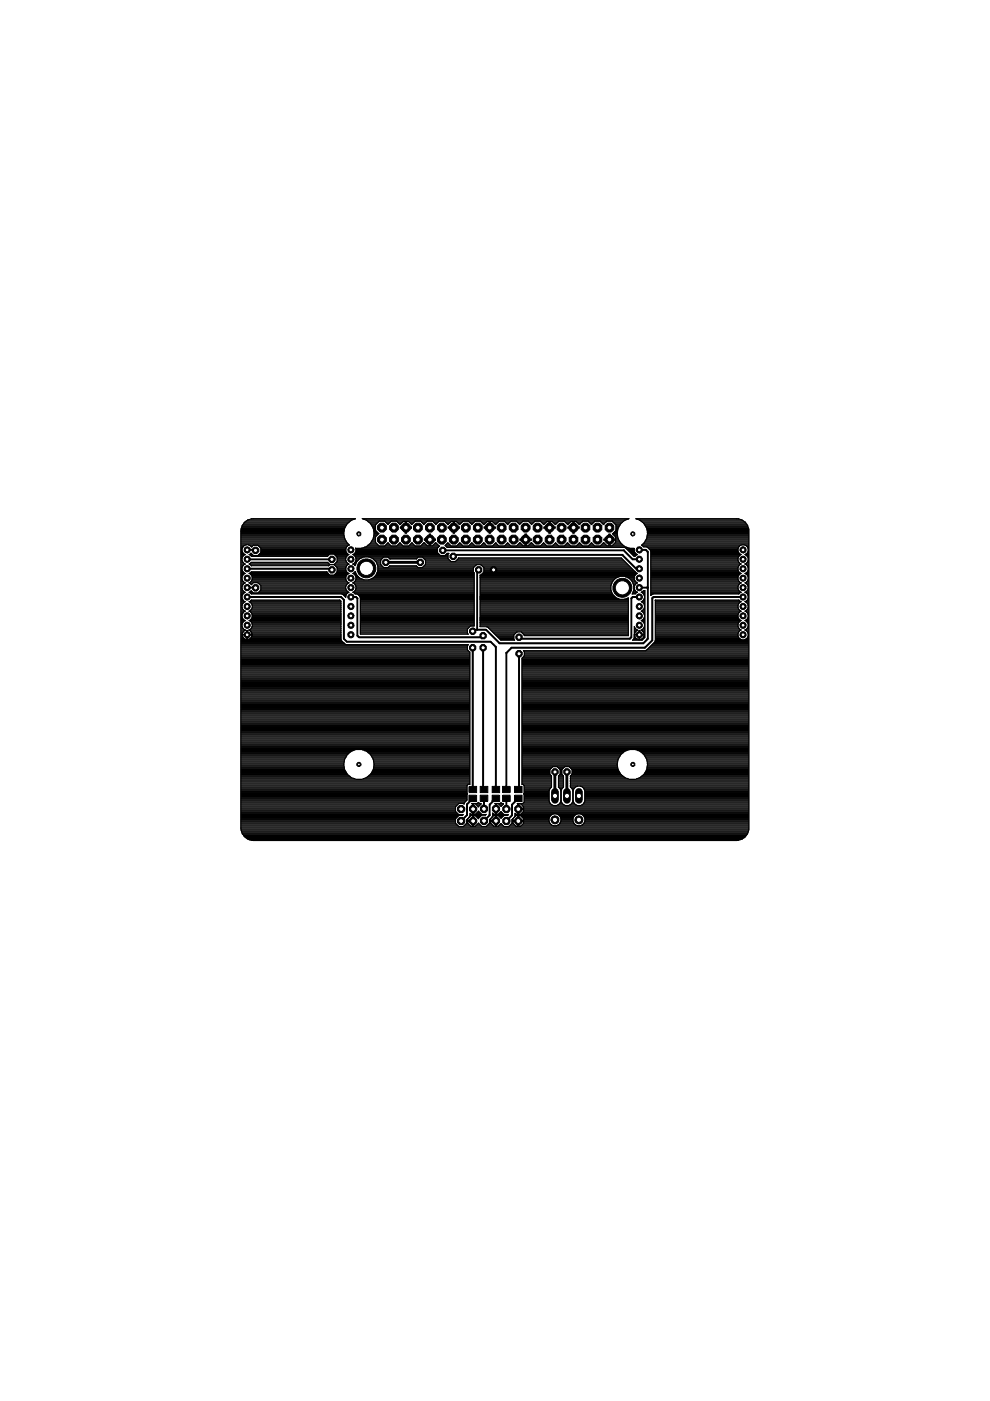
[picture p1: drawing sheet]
<svg xmlns="http://www.w3.org/2000/svg" width="210mm" height="297mm" viewBox="0 0 210 297" stroke-linecap="round" stroke-linejoin="round" font-family="sans-serif">
<path d="M99.4 166.7h1.6v1.3h-1.6zM99.4 168.6h1.6v1.3h-1.6zM101.8 168.6h1.6v1.3h-1.6zM101.8 166.7h1.6v1.3h-1.6zM104.3 166.7h1.6v1.3h-1.6zM104.3 168.6h1.6v1.3h-1.6zM106.6 166.7h1.6v1.3h-1.6zM106.6 168.6h1.6v1.3h-1.6zM109.1 166.7h1.6v1.3h-1.6zM109.1 168.6h1.6v1.3h-1.6z" fill="#000" stroke="#000" stroke-width=".21"/>
<g fill="none" stroke="#000" stroke-width=".25">
<path d="M51.1 115.6h.9M51.1 118h.4M51.1 114.3h22M51.1 118.3h.3M51.1 118.5h.2M51.1 119.8h.5M51.1 119.6h.9M51.1 119.4h.5M51.1 119.1h.4M51.1 118.9h.3M51.1 118.7h.2M51.1 117.8h.5"/>
<path d="M51.1 117.6h.9M51.1 117.4h.5M51.1 117.1h.4M51.1 116.9h.3M51.1 116.7h.2M51.1 116.5h.2M51.1 116.2h.3M51.1 116h.4M51.1 115.8h.5M51.1 115.4h22.8M51.1 115.1h22.5M51.1 114.9h22.4"/>
<path d="M51.1 114.7h22.3M51.1 114.5h22.1M51.1 114h21.9M51.1 113.8h21.9M51.1 113.6h21.9M51.1 113.4h21.8M51.1 113.1h21.8M51.1 112.9h21.8M51.1 112.7h21.8M51.1 112.5h21.9M51.1 112.2h21.9M51.2 112h21.9"/>
<path d="M51.2 111.8h22M51.3 111.6h22M51.4 111.4h22M51.6 111.1h22M51.7 110.9h22M51.9 110.7h22.1M52.2 110.5h22.1M52.5 110.3l1.2-.3h21.7a3.2 3.2 0 0 0-2.5 3.1M52.5 110.3a2.66 2.66 0 0 0-1.4 2.3v63M52.5 110.3h22.1M52.8 119.6l.5 .4h16.4l.2-.3h.9l.7 .7v.9l-.7 .6h-.9l-.6-.7h-16l-.5 .4M52.8 117.6l.5 .4h16.1l.5-.5h.9l.7 .6v1l-.7 .6h-.9l-.5-.5h-16.1l-.5 .4"/>
<path d="M52.8 115.6h21.2M52.8 119.6h17M52.8 117.6h.7M53.1 119.4h16.5M53.1 117.4h.2M53.2 119.8h16.6M53.2 117.8h16.4M53.2 115.8h.3M53.2 110h22M53.7 115.6l-.3 .4a1.12 1.12 0 0 0-1.8-.2 1.12 1.12 0 0 0 .4 1.8 1.07 1.07 0 0 0-.7 1 1.07 1.07 0 0 0 .7 1 1.06 1.06 0 0 0-.7 1 1.06 1.06 0 0 0 .7 1 1.06 1.06 0 0 0-.7 1 1.06 1.06 0 0 0 .7 1 1.07 1.07 0 0 0-.7 1 1.07 1.07 0 0 0 .7 1 1.06 1.06 0 0 0-.7 1 1.06 1.06 0 0 0 .7 1 1.07 1.07 0 0 0-.7 1 1.07 1.07 0 0 0 .7 1 1.06 1.06 0 0 0-.7 1 1.06 1.06 0 0 0 .7 1 1.07 1.07 0 0 0-.7 1 1.07 1.07 0 0 0 .7 1l-.5 .4M54.7 115.6l.6 .6M54.9 117.6h14.9"/>
<path d="M54.9 115.8h18.7M55.1 117.4h18.5M55.1 116h18.3M55.3 116.2v1M55.3 117.2l-.6 .6h-1l-.5-.5-.4 .3M55.3 117.1h18.1M55.3 116.9h18.1M55.3 116.7h18M55.3 116.5h18M55.3 116.2h18.1M70.9 119.8h2.7M70.9 117.6h3.1"/>
<path d="M71 119.6h3M71.2 117.8h2.4M71.2 119.4h2.4M71.4 118h2M71.4 119.1h2M71.5 118.3h1.9M71.5 118.5h1.8M71.5 118.9h1.9M71.5 118.7h1.8M72.9 113.1l.2 1.1 .5 1 .5 .3a1.06 1.06 0 0 0-.8 1 1.06 1.06 0 0 0 .7 1.1 1.07 1.07 0 0 0-.7 1 1.07 1.07 0 0 0 .7 1 1.06 1.06 0 0 0-.7 1 1.06 1.06 0 0 0 .7 1 1.06 1.06 0 0 0-.7 1 1.06 1.06 0 0 0 .7 1 1.07 1.07 0 0 0-.7 1 1.07 1.07 0 0 0 .7 1 1 1 0 0 0-.7 1.1l-.6-.7M74.8 117.6a1.08 1.08 0 0 1 .7 1 1.08 1.08 0 0 1-.7 1M74.8 119.6h.6"/>
<path d="M74.8 117.6h18.4M75.1 119.4h.4M75.1 117.4h17.9M75.2 119.8h.1M75.2 117.8h19.8M75.3 118h19.7M75.3 119.1h.3M75.3 117.1h17.5M75.4 116.2a1.02 1.02 0 0 1-.6 1.4M75.4 118.3h1.4M75.4 118.9h.4M75.4 116.9h17.4"/>
<path d="M75.4 116.2h.1M75.5 118.5h.8M75.5 118.7h.5M75.5 116.7h17.3M75.5 116.5h17.3M76.7 116.2h16.1M77 110h56.2M77.2 118.1l-.9 .3-.7 .7-.3 .8-.5-.3M77.3 116h15.7M77.6 110.3h55M77.8 115.8h15.4M77.9 110.5h54.3"/>
<path d="M78.1 115.6h2.1M78.2 118.1a2.48 2.48 0 0 1 1.3 4.1 2.48 2.48 0 0 1-4.2-1l-.5 .4M78.2 110.7h2M78.3 115.4h1.7M78.5 110.9h1.5M78.6 115.1h1.2M78.6 118.3h2.6M78.6 111.1h1.2M78.7 114.9h.9M78.8 111.4h.8M78.8 114.7h.8M78.9 111.6h.7"/>
<path d="M79 114.5h.6M79 111.8h.6M79.1 114.3h.5M79.1 118.5h1.9M79.1 112h.5M79.2 114h.4M79.2 112.2h.4M79.2 113.8h.5M79.2 112.5h.5M79.2 113.6h.7M79.2 112.7h.7M79.3 113.4h.8"/>
<path d="M79.3 112.9h.8M79.3 113.1h1M79.3 118.7h1.5M79.5 118.9h1.2M79.8 119.1h.9M79.8 119.4h.9M79.9 119.6h.8M80 119.8h.8M80.3 113.1l-.7 .7v1.2l.8 .8h1.2l.7-.7 .7 .7h1.1l.7-.7 .7 .7h1.1l.7-.7 .7 .7h1.2l.7-.8 .7 .7h.4v-2.5h.3v2.5h.4l.7-.7 .8 .8-.4 .4M80.4 110.5l-.8 .8v1.1l.7 .7M80.7 118.8l.6-.7h1l.3 .4h5.7l.3-.4h1l.6 .7v.9l-.6 .6h-1l-.3-.3h-5.7l-.3 .3h-1l-.6-.6zM81.6 110.5l.7 .7 .7-.7"/>
<path d="M81.7 115.6h1.1M81.7 110.7h1.1M82 115.4h.5M82 110.9h.5M82.2 115.1h.1M82.2 111.1h.1M82.4 118.3h6.1M84.1 110.5l.7 .7 .7-.6h.4v2.4h.3v-2.4h.4l.7 .6 .7-.7M84.3 115.6h1M84.3 110.7h1.1M84.5 115.4h.6M84.5 110.9h.6"/>
<path d="M84.7 115.1h.2M84.7 111.1h.2M84.9 111.7h2.3v.3h-2.3zM84.9 111.8h1M85.9 112.9h.3M85.9 112.7h.3M85.9 112.5h.3M85.9 112.2h.3M85.9 112h.3M85.9 111.6h.3M85.9 111.4h.3M85.9 111.1h.3"/>
<path d="M85.9 110.9h.3M85.9 110.7h.3M86.2 111.8h1M86.8 110.7h1M86.8 115.6h1M87 110.9h.6M87 115.4h.6M87.2 111.1h.2M87.3 115.1h.1M89.2 110.5l.7 .7 .7-.7M89.4 115.6h1M89.4 110.7h1"/>
<path d="M89.6 115.4h.6M89.6 110.9h.5M89.7 118.3h5.3M89.8 115.1h.2M89.8 111.1h.1M89.9 118.5h5.1M90 114.3h2.3v.2h-2.3zM90 114.5h1M90.1 119.8h10.8M90.1 118.7h5.1M90.2 119.6h42.8M90.2 119.4h42.6"/>
<path d="M90.2 119.1h42.3M90.2 118.9h5.3M91 115.6h.3M91 115.4h.3M91 115.1h.3M91 114.9h.3M91 114.7h.3M91 114h.3M91 113.8h.3M91 113.6h.3M91 113.4h.3M91.3 114.5h1"/>
<path d="M91.7 110.5l.7 .7 .7-.7M91.8 115.6h1.1M91.9 110.7h1M92.1 115.4h.6M92.1 110.9h.6M92.3 115.1h.2M92.4 111.1h.1M92.8 117.2l.6 .6h.9l.5-.5h.4l-.2 .2v.9l.6 .7h.9l.7-.8h34.5l3.4 3.3M92.8 116.2v1M94.2 110.5l.8 .7 .7-.6h.4v2.4h.3v-2.4h.4l.7 .6 .7-.7M94.4 115.6h1.1M94.4 110.7h1.1"/>
<path d="M94.5 117.6h.5M94.6 115.8h37.8M94.7 115.4h.5M94.7 110.9h.6M94.8 117.4h.3M94.8 116h38.1M94.9 115.1h.1M94.9 111.1h.2M95 111.7h2.4v.3h-2.4zM95 111.8h1.1M96.1 112.9h.3M96.1 112.7h.3"/>
<path d="M96.1 112.5h.3M96.1 112.2h.3M96.1 112h.3M96.1 111.6h.3M96.1 111.4h.3M96.1 111.1h.3M96.1 110.9h.3M96.1 110.7h.3M96.4 111.8h1M96.7 118.9h35.6M96.9 110.7h1.1M96.9 118.7h35.2"/>
<path d="M97 115.6h1M97.1 118.5h34.8M97.1 110.9h.7M97.2 115.4h.6M97.3 111.1h.2M97.4 115.1h.2M99.3 110.5l.7 .7 .7-.7M99.5 115.6h1M99.5 110.7h1M99.7 115.4h.6M99.7 110.9h.6M100 115.1h.1"/>
<path d="M100 111.1h.1M101.9 110.5l.7 .7 .7-.6h.4v2.4h.2v-2.4h.5l.7 .6 .7-.7M102 119.8h31.2M102.1 115.6h1M102.1 110.7h1M102.3 115.4h.5M102.3 110.9h.6M102.5 115.1h.1M102.5 111.1h.2M102.7 111.7h2.3v.3h-2.3zM102.7 111.8h1M103.7 112.9h.2"/>
<path d="M103.7 112.7h.2M103.7 112.5h.2M103.7 112.2h.2M103.7 112h.2M103.7 111.6h.2M103.7 111.4h.2M103.7 111.1h.2M103.7 110.9h.2M103.7 110.7h.2M103.9 111.8h1.1M104.5 110.7h1.1M104.6 115.6h1"/>
<path d="M104.8 110.9h.6M104.8 115.4h.6M105 111.1h.2M105 115.1h.2M106.9 110.5l.7 .7 .8-.7M107.1 115.6h1M107.1 110.7h1M107.4 115.4h.5M107.4 110.9h.5M107.6 115.1h.1M107.6 111.1h.1M109.5 110.5l.7 .7 .7-.7"/>
<path d="M109.7 115.6h1.1M109.7 110.7h1M109.9 115.4h.6M109.9 110.9h.6M110.1 115.1h.2M110.1 111.1h.1M110.3 114.3h2.3v.2h-2.3zM110.3 114.5h1M111.3 115.6h.3M111.3 115.4h.3M111.3 115.1h.3M111.3 114.9h.3"/>
<path d="M111.3 114.7h.3M111.3 114h.3M111.3 113.8h.3M111.3 113.6h.3M111.3 113.4h.3M111.6 114.5h1M112 110.5l.7 .7 .7-.7M112.1 115.6h1.1M112.2 110.7h1M112.4 115.4h.6M112.4 110.9h.6M112.6 115.1h.2"/>
<path d="M112.7 111.1h.1M114.6 110.5l.7 .7 .7-.6h.4v2.4h.2v-2.4h.5l.7 .6 .7-.7M114.7 115.6h1.1M114.8 110.7h1M115 115.4h.5M115 110.9h.6M115.2 115.1h.1M115.2 111.1h.2M115.4 111.7h2.3v.3h-2.3zM115.4 111.8h1M116.4 112.9h.2M116.4 112.7h.2"/>
<path d="M116.4 112.5h.2M116.4 112.2h.2M116.4 112h.2M116.4 111.6h.2M116.4 111.4h.2M116.4 111.1h.2M116.4 110.9h.2M116.4 110.7h.2M116.6 111.8h1.1M117.2 110.7h1.1M117.3 115.6h1M117.5 110.9h.6"/>
<path d="M117.5 115.4h.6M117.7 111.1h.2M117.7 115.1h.2M119.6 110.5l.8 .7 .7-.6h.4v2.4h.2v-2.4h.5l.6 .6 .8-.7M119.8 115.6h1M119.8 110.7h1.1M120.1 115.4h.5M120.1 110.9h.6M120.3 115.1h.1M120.3 111.1h.2M120.4 111.7h2.4v.3h-2.4zM120.4 111.8h1.1"/>
<path d="M121.5 112.9h.2M121.5 112.7h.2M121.5 112.5h.2M121.5 112.2h.2M121.5 112h.2M121.5 111.6h.2M121.5 111.4h.2M121.5 111.1h.2M121.5 110.9h.2M121.5 110.7h.2M121.7 111.8h1.1M122.3 110.7h1.1"/>
<path d="M122.4 115.6h1M122.5 110.9h.6M122.6 115.4h.6M122.7 111.1h.2M122.8 115.1h.1M124.7 110.5l.7 .7 .7-.7M124.9 115.6h1M124.9 110.7h1M125.1 115.4h.6M125.1 110.9h.6M125.3 115.1h.2M125.3 111.1h.2"/>
<path d="M127.3 110.5l.7 .7 .7-.7M127.4 115.6h1.1M127.4 110.7h1.1M127.7 115.4h.6M127.7 110.9h.5M127.9 115.1h.2M127.9 111.1h.1M128.1 114.5h1M129.1 115.6h.2M129.1 115.4h.2M129.1 115.1h.2M129.1 114.9h.2"/>
<path d="M129.1 114.7h.2M129.1 114h.2M129.1 113.8h.2M129.1 113.6h.2M129.1 113.4h.2M129.3 114.5h1.9M129.8 110.5l.8 .8v1.1l-.7 .8 .6 .7v.4M129.9 113.1h1M129.9 115.6h2.2M130 110.7h2M130 113.4h.9M130.1 112.9h.8"/>
<path d="M130.1 115.4h1.7M130.2 110.9h1.5M130.3 113.6h.6M130.3 112.7h.6M130.4 115.1h1.2M130.4 111.1h1.1M130.5 113.8h.5M130.5 114.9h1M130.5 114.7h.8M130.5 114h.5M130.6 112.5h.4M130.6 112.2h.4"/>
<path d="M130.6 112h.4M130.6 111.8h.5M130.6 111.6h.7M130.6 111.4h.8M130.9 113.1a3.2 3.2 0 0 0 3.6 3.2 1.03 1.03 0 0 0 .6 1.3M130.9 113.1a3.2 3.2 0 0 1 2.4-3.1h-56.5a3.2 3.2 0 0 1 2.5 3.8 3.2 3.2 0 0 1-3.9 2.4M131.1 114.3h-3v.2h2.4v.5l-.7 .7h-.5v-2.5h-.2v2.5h-.4l-.7-.7-.7 .8h-1.2l-.7-.7-.7 .7h-1.1l-.7-.7-.7 .7h-1.2l-.7-.7-.7 .7h-1.1l-.7-.7-.7 .7h-1.1l-.7-.7-.7 .7h-1.2l-.7-.8-.7 .7h-.4v-2.5h-.3v2.5h-.4l-.7-.7-.7 .8h-1.1l-.8-.7-.7 .7h-1.1l-.7-.7-.7 .7h-1.1l-.7-.7-.7 .7h-1.2l-.7-.7-.7 .7h-1.1l-.7-.7-.7 .7h-1.1l-.7-.7-.6 .5 .4 .5h37.6l2 1.8h.3l.4-.3M132.7 116.2h.8M132.9 116.5h1.6M133.2 116.7h1.3M133.4 116.9h1.1M133.6 117.1h1"/>
<path d="M133.8 117.4h1M134 117.6h1.1M134.3 117.8h.5M135 110h21.7M135.6 110.3h21.7M135.9 110.5h21.7M136 115.6l.5 .4h.8l.4 .5M136 115.6h21.1M136.2 110.7h21.8M136.3 115.8h20.5M136.3 115.4h22.5M136.4 110.9h21.7"/>
<path d="M136.6 115.1h22.2M136.6 111.1h21.7M136.7 114.9h22.1M136.8 111.4h21.7M136.8 114.7h22M136.9 111.6h21.7M136.9 114.5h21.9M137 111.8h21.6M137.1 114.3h21.7M137.1 112h21.6M137.1 114h21.7M137.2 112.2h21.5"/>
<path d="M137.2 113.8h21.6M137.2 112.5h21.6M137.2 113.6h21.6M137.2 116h19.4M137.2 112.7h21.6M137.3 113.4h21.5M137.3 112.9h21.5M137.3 113.1h21.5M137.3 113.1l-.2 1.1-.6 1-.5 .4M137.3 113.1a3.2 3.2 0 0 0-2.5-3.1h21.4a2.6 2.6 0 0 1 2.6 2.6v63M137.5 116.2h19M137.7 116.5l.3 .4v9.4"/>
<path d="M137.7 116.5h18.8M137.9 116.7h18.6M138 118h18.6M138 118.3h18.5M138 118.5h18.5M138 119.8h18.8M138 119.6h19.1M138 119.4h18.8M138 119.1h18.6M138 118.9h18.5M138 118.7h18.5M138 117.8h18.8"/>
<path d="M138 117.6h19.1M138 117.4h18.8M138 117.1h18.6M138 116.9h18.5M157.1 117.6a1.09 1.09 0 0 1-.4-1.7 1.09 1.09 0 0 1 1.7 0 1.09 1.09 0 0 1-.4 1.7M157.1 117.6a1.08 1.08 0 0 0-.7 1 1.08 1.08 0 0 0 .7 1M157.1 119.6a1.07 1.07 0 0 0-.7 1 1.07 1.07 0 0 0 .7 1M158 117.6a1.07 1.07 0 0 1 .7 1 1.07 1.07 0 0 1-.7 1M158 119.6a1.06 1.06 0 0 1 .7 1 1.06 1.06 0 0 1-.7 1M158 115.6h.8M158 119.6h.8M158 117.6h.8"/>
<path d="M158.3 119.8h.5M158.3 119.4h.5M158.3 117.8h.5M158.3 117.4h.5M158.3 115.8h.5M158.5 118h.3M158.5 119.1h.3M158.5 117.1h.3M158.5 116h.3M158.6 118.3h.2M158.6 118.9h.2M158.6 116.9h.2"/>
<path d="M158.6 116.2h.2M158.6 118.5h.2M158.6 118.7h.2M158.6 116.7h.2M158.6 116.5h.2M51.1 134.5h21.2M51.1 135.6h1M51.1 136.7h48.2l-.2 .2v.9l.5 .5v28h-.3l-.3 .2v1.7l.1 .1-.1 .1M51.1 122.9h.3M51.1 132.9h.3M51.1 139.8h48.5M51.1 139.6h48.5"/>
<path d="M51.1 139.4h48.5M51.1 139.1h48.5M51.1 138.9h48.5M51.1 138.7h48.5M51.1 138.5h48.5M51.1 138.2h48.5M51.1 138h48.3M51.1 137.8h48M51.1 137.6h48M51.1 137.4h48M51.1 137.1h48M51.1 136.9h48"/>
<path d="M51.1 136.5h22M51.1 136.2h21.8M51.1 136h21.5M51.1 135.8h21.3M51.1 135.4h.6M51.1 135.1h.4M51.1 134.9h.3M51.1 134.7h.3M51.1 134.2h.3M51.1 134h.4M51.1 133.8h.6M51.1 133.6h.9"/>
<path d="M51.1 133.3h.5M51.1 133.1h.4M51.1 132.7h.2M51.1 132.5h.2M51.1 132.2h.3M51.1 132h.4M51.1 131.8h.5M51.1 131.6h.9M51.1 131.4h.5M51.1 131.1h.4M51.1 130.9h.3M51.1 130.7h.2"/>
<path d="M51.1 130.5h.2M51.1 130.2h.3M51.1 130h.4M51.1 129.8h.5M51.1 129.6h.9M51.1 129.3h.5M51.1 129.1h.4M51.1 128.9h.3M51.1 128.7h.2M51.1 128.5h.2M51.1 128.2h.3M51.1 128h.4"/>
<path d="M51.1 127.8h.5M51.1 127.6h.9M51.1 127.4h.5M51.1 127.1h.4M51.1 126.9h.3M51.1 126.7h.2M51.1 126.5h.2M51.1 126.2h.3M51.1 126h.4M51.1 125.8h.5M51.1 125.6h.9M51.1 125.3h.5"/>
<path d="M51.1 125.1h.4M51.1 124.9h.3M51.1 124.7h.2M51.1 124.5h.2M51.1 124.2h.3M51.1 124h.4M51.1 123.8h.5M51.1 123.6h.9M51.1 123.4h.5M51.1 123.1h.4M51.1 122.7h.2M51.1 122.5h.2"/>
<path d="M51.1 122.3h.3M51.1 122h.4M51.1 121.8h.5M51.1 121.6h.9M51.1 121.4h.5M51.1 121.1h.4M51.1 120.9h.3M51.1 120.7h.2M51.1 120.5h.2M51.1 120.2h.3M51.1 120h.4M51.4 134.7h2"/>
<path d="M51.4 134.7l.1 .4M51.5 134l-.1 .5M51.5 135.1l.7 .5M52.2 135.6h.1M52.3 135.6h.2M52.3 135.6v-1.9h.2v1.9M52.3 135.4h.2M52.3 135.1h.2M52.3 134.9h.2M52.3 134.7h.2M52.3 134.2h.2M52.3 134h.2"/>
<path d="M52.3 133.8h.2M52.7 135.6h19.6M52.8 133.6h19.5M52.8 127.6l.5-.4h18.8l.2 .2 .1 8.4M52.8 125.6l.5 .3 19.4 .1M52.8 121.6a1.07 1.07 0 0 1 .7 1 1.07 1.07 0 0 1-.7 1l.5 .4M52.8 127.6a1.08 1.08 0 0 1 .7 1 1.08 1.08 0 0 1-.7 1M52.8 129.6a1.07 1.07 0 0 1 .7 1 1.07 1.07 0 0 1-.7 1M52.8 131.6a1.08 1.08 0 0 1 .7 1 1.08 1.08 0 0 1-.8 1l.4 .2M52.8 131.6h19.5M52.8 129.6h19.5M52.8 127.6h19.5"/>
<path d="M52.8 125.6h.8M52.8 123.6h.9M52.8 121.6h16.8M53.1 135.4l-.6 .2M53.1 133.8l.2 .2M53.1 135.4h19.2M53.1 133.8h19.2M53.1 133.3h19.2M53.1 131.4h19.2M53.1 129.3h19.2M53.1 127.4h19.1M53.1 125.3h.3"/>
<path d="M53.1 123.4h20.5M53.1 121.4h16.3M53.2 131.8h19.1M53.2 129.8h19.1M53.2 127.8h19.1M53.2 125.8h20.4M53.2 123.8h.2M53.2 121.8h16.6M53.3 135.1l-.2 .3M53.3 134l.1 .5M53.3 135.1h19M53.3 134h19"/>
<path d="M53.3 124h.1M53.3 124l.4-.5h1l.6 .7v.9l-.6 .6h-1l-.4-.4-.5 .3M53.3 133.1h19M53.3 132h19M53.3 131.1h19M53.3 130h19M53.3 129.1h19M53.3 128h19M53.3 123.1h20.1M53.3 122h20.1M53.4 134.9h18.9M53.4 134.2h18.9"/>
<path d="M53.4 134.7h18.9M53.4 134.7l-.1 .4M53.4 122.9h20M53.4 132.9h18.9M53.4 132.2h18.9M53.4 130.9h18.9M53.4 130.2h18.9M53.4 128.9h18.9M53.4 128.2h18.9M53.4 122.3h20M53.5 132.7h18.8M53.5 132.5h18.8"/>
<path d="M53.5 130.7h18.8M53.5 130.5h18.8M53.5 128.7h18.8M53.5 128.5h18.8M53.5 122.7h19.8M53.5 122.5h19.8M54.7 123.6h19.3M54.8 125.6h19.2M54.9 123.8h18.7M55 125.3h18.6M55.2 124h18.2M55.2 125.1h18.2"/>
<path d="M55.3 124.9h18.1M55.3 124.7h18M55.3 124.5h18M55.3 124.2h18.1M71 121.8h2.6M71.2 120h2.2M71.2 121.6h2.8M71.4 120.2h2M71.4 121.4h2.2M71.5 121.1h1.9M71.5 120.9h1.9M71.5 120.7h1.8"/>
<path d="M71.5 120.5h1.8M72.4 135.8l1 .9M72.7 126h.7M72.9 126.2h.5M73.1 126.5h.2M74.8 125.6l.5 .3a1.06 1.06 0 0 1 1.1 .8v7.8h22.9l-.2-.2M74.8 121.6a1.07 1.07 0 0 1 .7 1 1.07 1.07 0 0 1-.7 1 1.08 1.08 0 0 1 .7 1 1.08 1.08 0 0 1-.7 1M74.8 125.6h25.7M74.8 123.6h25.7M74.8 121.6h.7M75.1 125.3h25.4M75.1 123.4h25.4"/>
<path d="M75.1 121.4h.3M75.2 125.8h25.3M75.2 123.8h25.3M75.2 121.8h.4M75.3 125.1h25.2M75.3 124h25.2M75.3 123.1h25.2M75.3 122h.5M75.4 122.9h1.7M75.4 124.9h25.1M75.4 124.2h25.1M75.4 122.3h.6"/>
<path d="M75.5 124.7h25M75.5 124.5h25M75.5 122.7h1.1M75.5 122.5h.7M75.8 126h24.7M76.1 126.2h24.4M76.3 126.5h24.2M76.4 126.7h24.1M76.4 132.9h23.2M76.4 134.2h22.7M76.4 134h22.7M76.4 133.8h22.7"/>
<path d="M76.4 133.6h22.7M76.4 133.3h22.7M76.4 133.1h23M76.4 132.7h24.1M76.4 132.5h24.1M76.4 132.2h24.1M76.4 132h24.1M76.4 131.8h24.1M76.4 131.6h24.1M76.4 131.4h24.1M76.4 131.1h24.1M76.4 130.9h24.1"/>
<path d="M76.4 130.7h24.1M76.4 130.5h24.1M76.4 130.2h24.1M76.4 130h24.1M76.4 129.8h24.1M76.4 129.6h24.1M76.4 129.3h24.1M76.4 129.1h24.1M76.4 128.9h24.1M76.4 128.7h24.1M76.4 128.5h24.1M76.4 128.2h24.1"/>
<path d="M76.4 128h24.1M76.4 127.8h24.1M76.4 127.6h24.1M76.4 127.4h24.1M76.4 127.1h24.1M76.4 126.9h24.1M78.2 122.9h22.3M78.8 122.7h21.7M79.2 122.5h21.3M79.4 122.3h21.1M79.6 122h20.9M79.8 121.8h20.7"/>
<path d="M79.9 121.6h20.6M80 121.4h20.5M80.1 121.1h20.3M80.1 120.9h20.3M80.1 120.7h20.3M80.1 120.5h20.3M80.1 120.2h1.2M80.1 120h.9M82.4 120.2h6.2M82.6 120h5.7M89.7 120.2h10.8M89.9 120h10.8"/>
<path d="M99.1 133.4v.9M101.8 122.9h28.4M101.8 132.7h31.4M101.8 132.5h31.4M101.8 132.2h31.4M101.8 132h31.4M101.8 131.8h31.4M101.8 131.6h31.4M101.8 131.4h31.4M101.8 131.1h31.4M101.8 130.9h31.4M101.8 130.7h31.4"/>
<path d="M101.8 130.5h31.4M101.8 130.2h31.4M101.8 130h31.4M101.8 129.8h31.4M101.8 129.6h31.4M101.8 129.3h31.4M101.8 129.1h31.4M101.8 128.9h31.4M101.8 128.7h31.4M101.8 128.5h31.4M101.8 128.2h31.4M101.8 128h31.4"/>
<path d="M101.8 127.8h31.4M101.8 127.6h31.4M101.8 127.4h31.4M101.8 127.1h31.4M101.8 126.9h29.3M101.8 126.7h28.8M101.8 126.5h28.5M101.8 126.2h28.3M101.8 126h28.1M101.8 125.8h28M101.8 125.6h27.9M101.8 125.3h27.8"/>
<path d="M101.8 125.1h27.7M101.8 124.9h27.7M101.8 124.7h27.7M101.8 124.5h27.7M101.8 124.2h27.7M101.8 124h27.8M101.8 123.8h27.8M101.8 123.6h28M101.8 123.4h28M101.8 123.1h28.2M101.8 122.7h28.6M101.8 122.5h29"/>
<path d="M101.8 122.3h29.5M101.8 122h32.8M102.1 121.8h32.7M102.3 120h31.1M102.3 121.6h32.8M102.5 120.2h31.2M102.5 121.4h32.3M102.6 121.1h32M102.6 120.9h31.7M102.6 120.7h31.5M102.6 120.5h31.3M103.3 132.9h29.9"/>
<path d="M103.6 133.1h29.6M103.8 133.3h29.4M104 133.6h29.2M104.2 133.8h29M104.5 134h5.1M104.7 134.2h4.6M104.9 134.5h4.2M105.1 134.7h3.8M105.4 134.9h3.5M105.6 135.1h3.3M105.8 135.4h3.1M106 135.6h3"/>
<path d="M110.5 134h22.7M110.7 139.8h48.1M110.7 139.6h48.1M110.8 134.2h22.4M110.8 139.4h48M111 134.5h22.2M111 138h47.8M111.1 139.1h47.7M111.2 138.9h47.6M111.2 138.7h47.6M111.2 138.5h47.6M111.2 138.2h47.6"/>
<path d="M111.2 134.7h22M130.6 126.7l.9 .4h.9l.8-.4v8.1h-22l-.7-.8h-.9l-.7 .6v1l.2 .1h-2.9l-2.8-2.7-1.6-.1v-11l.8-.6v-.9l-.7-.7h-.9l-.6 .7v.9l.1 .1v11.3h-.7l-.7 .7M132.6 122.3h1.9M132.8 126.9h.4M133.1 122.5h1.4M133.5 122.7h1M133.7 122.9h.8M133.9 123.1h.7M134.1 123.4h.7M134.1 125.8h.7M134.2 123.6h.9M134.2 125.6h.9"/>
<path d="M134.3 123.8h.5M134.3 135.6h1M134.3 125.3h.5M134.3 124h.3M134.4 125.1h.2M134.4 124.9h.1M134.4 124.7h.1M134.4 124.5h.1M134.4 124.2h.1M134.4 135.4h.5M134.5 134.5h2.2M134.5 132.9h.1"/>
<path d="M134.5 135.1h.2M134.5 134.9h.1M134.5 134.7h.1M134.5 134.2h.1M134.5 134h.2M134.5 133.8h.4M134.5 133.6h.6M134.5 133.3h.3M134.5 133.1h.1M134.5 134.7h2.1M134.5 134.7l.2 .4M134.7 134l-.2 .5"/>
<path d="M134.7 135.1l.2 .3M134.9 133.8l-.2 .2M134.9 135.4l.4 .2M135.1 121.6a1.07 1.07 0 0 0-.6 1 1.07 1.07 0 0 0 .6 1 1.08 1.08 0 0 0-.7 1 1.08 1.08 0 0 0 .7 1M135.1 125.6l-.4 .3h-.7a2.48 2.48 0 0 0-.7-3.4 2.48 2.48 0 0 0-3.4 .8 2.48 2.48 0 0 0 .7 3.4M135.3 135.6h.2M135.5 135.6h.2M135.5 135.6v-1.9h.1v1.9M135.5 135.4h.1M135.5 135.1h.1M135.5 134.9h.1M135.5 134.7h.1"/>
<path d="M135.5 134.2h.1M135.5 134h.1M135.5 133.8h.1M135.8 135.6h-.2M135.8 135.6h.5M136 125.6l.5-.4h.2v9.9l-.6 .6h-2l.4-.5v-2.4l.1 .4 .6 .4-.3 .2M136 127.6a1.07 1.07 0 0 1 .7 1 1.07 1.07 0 0 1-.7 1 1.06 1.06 0 0 1 .7 1 1.06 1.06 0 0 1-.7 1 1.07 1.07 0 0 1 .7 1 1.07 1.07 0 0 1-.8 1l.5 .4M136 125.6a1.06 1.06 0 0 1 .7 1 1.06 1.06 0 0 1-.7 1M136 133.6h.7M136 127.6h.7M136 125.6h.7M136 131.6h.7"/>
<path d="M136 129.6h.7M136.2 135.4h.3M136.2 133.8h.5M136.3 133.3h.4M136.3 131.8h.4M136.3 131.4h.4M136.3 129.8h.4M136.3 129.3h.4M136.3 127.8h.4M136.3 127.4h.4M136.3 125.8h.4M136.3 125.3h.4"/>
<path d="M136.4 135.1h.3M136.4 135.1l-.6 .5M136.4 134l.2 .5M136.4 134h.3M136.5 133.1h.2M136.5 132h.2M136.5 131.1h.2M136.5 130h.2M136.5 129.1h.2M136.5 128h.2M136.5 127.1h.2M136.5 126h.2"/>
<path d="M136.5 134.9h.2M136.5 134.2h.2M136.6 134.7l-.2 .4M136.6 132.9h.1M136.6 134.7h.1M136.6 132.2h.1M136.6 130.9h.1M136.6 130.2h.1M136.6 128.9h.1M136.6 128.2h.1M136.6 126.9h.1M136.6 126.2h.1"/>
<path d="M136.7 132.7h.1M136.7 132.5h.1M136.7 130.7h.1M136.7 130.5h.1M136.7 128.7h.1M136.7 128.5h.1M136.7 126.7h.1M136.7 126.5h.1M137.1 137.8h21.7M137.4 137.6h21.4M137.6 137.4h21.2M137.8 137.1h21"/>
<path d="M138 122.9h18.5M138 126.2h.1M138 126h.2M138 125.8h18.8M138 125.6h19.1M138 125.3h18.8M138 125.1h18.6M138 124.9h18.5M138 124.7h18.5M138 124.5h18.5M138 124.2h18.5M138 124h18.6"/>
<path d="M138 123.8h18.8M138 123.6h19.1M138 123.4h18.8M138 123.1h18.6M138 122.7h18.5M138 122.5h18.5M138 122.3h18.5M138 122h18.6M138 121.8h18.8M138 121.6h19.1M138 121.4h18.8M138 121.1h18.6"/>
<path d="M138 120.9h18.5M138 120.7h18.5M138 120.5h18.5M138 120.2h18.5M138 120h18.6M138 136.9h20.8M138.2 126l-.2 .3M138.2 136.7h20.6M138.5 136.5h20.3M138.7 136.2h20.1M138.9 136h19.9M138.9 134.5h17.6"/>
<path d="M138.9 135.6h18.2M138.9 132.9h17.6M138.9 135.8h19.9M138.9 135.4h17.9M138.9 135.1h17.7M138.9 134.9h17.6M138.9 134.7h17.6M138.9 134.2h17.6M138.9 134h17.7M138.9 133.8h17.9M138.9 133.6h18.2M138.9 133.3h17.9"/>
<path d="M138.9 133.1h17.7M138.9 132.7h17.6M138.9 132.5h17.6M138.9 132.2h17.6M138.9 132h17.7M138.9 131.8h17.9M138.9 131.6h18.2M138.9 131.4h17.9M138.9 131.1h17.7M138.9 130.9h17.6M138.9 130.7h17.6M138.9 130.5h17.6"/>
<path d="M138.9 130.2h17.6M138.9 130h17.7M138.9 129.8h17.9M138.9 129.6h18.2M138.9 129.3h17.9M138.9 129.1h17.7M138.9 128.9h17.6M138.9 128.7h17.6M138.9 128.5h17.6M138.9 128.2h17.6M138.9 128h17.7M138.9 127.8h17.9"/>
<path d="M138.9 127.6h18.2M138.9 127.4h17.9M157.1 127.6l-.4-.4h-17.8v8.7l-2.1 2.1h-25.8l.2 .1v.9l-.5 .5v26.8l.4 .2v1.7l-.1 .1 .1 .1M157.1 127.6a1.08 1.08 0 0 0-.7 1 1.08 1.08 0 0 0 .7 1M157.1 121.6a1.07 1.07 0 0 0-.7 1 1.07 1.07 0 0 0 .7 1 1.08 1.08 0 0 0-.7 1 1.08 1.08 0 0 0 .7 1M157.1 129.6a1.07 1.07 0 0 0-.7 1 1.07 1.07 0 0 0 .7 1M157.1 131.6a1.08 1.08 0 0 0-.7 1 1.08 1.08 0 0 0 .7 1M157.1 125.6l-.4 .3-18.5 .1M158 135.6h.8M158 129.6a1.06 1.06 0 0 1 .7 1 1.06 1.06 0 0 1-.7 1 1.07 1.07 0 0 1 .7 1 1.07 1.07 0 0 1-.7 1 1.09 1.09 0 0 1 .4 1.7 1.09 1.09 0 0 1-1.7 0 1.09 1.09 0 0 1 .4-1.7M158 121.6a1.06 1.06 0 0 1 .7 1 1.06 1.06 0 0 1-.7 1 1.07 1.07 0 0 1 .7 1 1.07 1.07 0 0 1-.7 1M158 125.6a1.06 1.06 0 0 1 .7 1 1.06 1.06 0 0 1-.7 1"/>
<path d="M158 127.6a1.07 1.07 0 0 1 .7 1 1.07 1.07 0 0 1-.7 1M158 129.6h.8M158 127.6h.8M158 125.6h.8M158 123.6h.8M158 121.6h.8M158 133.6h.8M158 131.6h.8M158.3 135.4h.5M158.3 133.8h.5M158.3 133.3h.5M158.3 131.8h.5"/>
<path d="M158.3 131.4h.5M158.3 129.8h.5M158.3 129.3h.5M158.3 127.8h.5M158.3 127.4h.5M158.3 125.8h.5M158.3 125.3h.5M158.3 123.8h.5M158.3 123.4h.5M158.3 121.8h.5M158.3 121.4h.5M158.5 135.1h.3"/>
<path d="M158.5 134h.3M158.5 133.1h.3M158.5 132h.3M158.5 131.1h.3M158.5 130h.3M158.5 129.1h.3M158.5 128h.3M158.5 127.1h.3M158.5 126h.3M158.5 125.1h.3M158.5 124h.3M158.5 123.1h.3"/>
<path d="M158.5 122h.3M158.5 121.1h.3M158.5 120h.3M158.6 122.9h.2M158.6 132.9h.2M158.6 134.9h.2M158.6 134.2h.2M158.6 132.2h.2M158.6 130.9h.2M158.6 130.2h.2M158.6 128.9h.2M158.6 128.2h.2"/>
<path d="M158.6 126.9h.2M158.6 126.2h.2M158.6 124.9h.2M158.6 124.2h.2M158.6 122.3h.2M158.6 120.9h.2M158.6 120.2h.2M158.6 134.5h.2M158.6 134.7h.2M158.6 132.7h.2M158.6 132.5h.2M158.6 130.7h.2"/>
<path d="M158.6 130.5h.2M158.6 128.7h.2M158.6 128.5h.2M158.6 126.7h.2M158.6 126.5h.2M158.6 124.7h.2M158.6 124.5h.2M158.6 122.7h.2M158.6 122.5h.2M158.6 120.7h.2M158.6 120.5h.2M51.1 158.9h48.5"/>
<path d="M51.1 159.8h22.8M51.1 159.6h23M51.1 159.3h23.3M51.1 159.1h23.8M51.1 158.7h48.5M51.1 158.5h48.5M51.1 158.2h48.5M51.1 158h48.5M51.1 157.8h48.5M51.1 157.6h48.5M51.1 157.4h48.5M51.1 157.1h48.5"/>
<path d="M51.1 156.9h48.5M51.1 156.7h48.5M51.1 156.5h48.5M51.1 156.2h48.5M51.1 156h48.5M51.1 155.8h48.5M51.1 155.6h48.5M51.1 155.3h48.5M51.1 155.1h48.5M51.1 154.9h48.5M51.1 154.7h48.5M51.1 154.5h48.5"/>
<path d="M51.1 154.2h48.5M51.1 154h48.5M51.1 153.8h48.5M51.1 153.6h48.5M51.1 153.4h48.5M51.1 153.1h48.5M51.1 152.9h48.5M51.1 152.7h48.5M51.1 152.5h48.5M51.1 152.2h48.5M51.1 152h48.5M51.1 151.8h48.5"/>
<path d="M51.1 151.6h48.5M51.1 151.3h48.5M51.1 151.1h48.5M51.1 150.9h48.5M51.1 150.7h48.5M51.1 150.5h48.5M51.1 150.2h48.5M51.1 150h48.5M51.1 149.8h48.5M51.1 149.6h48.5M51.1 149.4h48.5M51.1 149.1h48.5"/>
<path d="M51.1 148.9h48.5M51.1 148.7h48.5M51.1 148.5h48.5M51.1 148.2h48.5M51.1 148h48.5M51.1 147.8h48.5M51.1 147.6h48.5M51.1 147.3h48.5M51.1 147.1h48.5M51.1 146.9h48.5M51.1 146.7h48.5M51.1 146.5h48.5"/>
<path d="M51.1 146.2h48.5M51.1 146h48.5M51.1 145.8h48.5M51.1 145.6h48.5M51.1 145.4h48.5M51.1 145.1h48.5M51.1 144.9h48.5M51.1 144.7h48.5M51.1 144.5h48.5M51.1 144.3h48.5M51.1 144h48.5M51.1 143.8h48.5"/>
<path d="M51.1 143.6h48.5M51.1 143.4h48.5M51.1 143.1h48.5M51.1 142.9h48.5M51.1 142.7h48.5M51.1 142.5h48.5M51.1 142.2h48.5M51.1 142h48.5M51.1 141.8h48.5M51.1 141.6h48.5M51.1 141.4h48.5M51.1 141.1h48.5"/>
<path d="M51.1 140.9h48.5M51.1 140.7h48.5M51.1 140.5h48.5M51.1 140.3h48.5M51.1 140h48.5M73.6 160l-.5 1-.2 1.1 .2 1.1M75.5 158.9l-1 .4-.9 .7M76.7 158.9a3.2 3.2 0 0 1 2.4 4.3M77.3 159.1h22.3M77.8 159.3h21.8M78.1 159.6h21.5M78.3 159.8h21.3"/>
<path d="M110.7 158.9h48.1M110.7 159.8h21.1M110.7 159.6h21.4M110.7 159.3h21.7M110.7 159.1h22.2M110.7 158.7h48.1M110.7 158.5h48.1M110.7 158.2h48.1M110.7 158h48.1M110.7 157.8h48.1M110.7 157.6h48.1M110.7 157.4h48.1"/>
<path d="M110.7 157.1h48.1M110.7 156.9h48.1M110.7 156.7h48.1M110.7 156.5h48.1M110.7 156.2h48.1M110.7 156h48.1M110.7 155.8h48.1M110.7 155.6h48.1M110.7 155.3h48.1M110.7 155.1h48.1M110.7 154.9h48.1M110.7 154.7h48.1"/>
<path d="M110.7 154.5h48.1M110.7 154.2h48.1M110.7 154h48.1M110.7 153.8h48.1M110.7 153.6h48.1M110.7 153.4h48.1M110.7 153.1h48.1M110.7 152.9h48.1M110.7 152.7h48.1M110.7 152.5h48.1M110.7 152.2h48.1M110.7 152h48.1"/>
<path d="M110.7 151.8h48.1M110.7 151.6h48.1M110.7 151.3h48.1M110.7 151.1h48.1M110.7 150.9h48.1M110.7 150.7h48.1M110.7 150.5h48.1M110.7 150.2h48.1M110.7 150h48.1M110.7 149.8h48.1M110.7 149.6h48.1M110.7 149.4h48.1"/>
<path d="M110.7 149.1h48.1M110.7 148.9h48.1M110.7 148.7h48.1M110.7 148.5h48.1M110.7 148.2h48.1M110.7 148h48.1M110.7 147.8h48.1M110.7 147.6h48.1M110.7 147.3h48.1M110.7 147.1h48.1M110.7 146.9h48.1M110.7 146.7h48.1"/>
<path d="M110.7 146.5h48.1M110.7 146.2h48.1M110.7 146h48.1M110.7 145.8h48.1M110.7 145.6h48.1M110.7 145.4h48.1M110.7 145.1h48.1M110.7 144.9h48.1M110.7 144.7h48.1M110.7 144.5h48.1M110.7 144.3h48.1M110.7 144h48.1"/>
<path d="M110.7 143.8h48.1M110.7 143.6h48.1M110.7 143.4h48.1M110.7 143.1h48.1M110.7 142.9h48.1M110.7 142.7h48.1M110.7 142.5h48.1M110.7 142.2h48.1M110.7 142h48.1M110.7 141.8h48.1M110.7 141.6h48.1M110.7 141.4h48.1"/>
<path d="M110.7 141.1h48.1M110.7 140.9h48.1M110.7 140.7h48.1M110.7 140.5h48.1M110.7 140.3h48.1M110.7 140h48.1M131.6 160l-.6 1-.1 1.1 .1 1.1M133.5 158.9l-1 .4-.9 .7M134.6 158.9l1.1 .4 .8 .7M135.3 159.1h23.5M135.8 159.3h23M136 159.6h22.8"/>
<path d="M136.3 159.8h22.5M136.5 160l.6 1 .2 1.1-.2 1.1M51.1 172.7h46.1M51.1 175.6v.4M51.1 166.7h47.9M51.1 171.3h45.5M51.1 175.6h107.7M51.1 175.3h107.7M51.1 175.1h46M51.1 174.9h45.8M51.1 174.7h45.6M51.1 174.5h45.5"/>
<path d="M51.1 174.2h45.5M51.1 174h45.5M51.1 173.8h45.5M51.1 173.6h45.5M51.1 173.3h45.7M51.1 173.1h45.9M51.1 172.4h45.9M51.1 172.2h45.7M51.1 172h45.5M51.1 171.8h45.5M51.1 171.6h45.5M51.1 171.1h45.5"/>
<path d="M51.1 170.9h45.6M51.1 170.7h45.8M51.1 170.5h46.1M51.1 170.2h47.3M51.1 170h47.5M51.1 169.8h47.7M51.1 169.6h47.9M51.1 169.3h47.9M51.1 169.1h47.9M51.1 168.9h47.9M51.1 168.7h47.9M51.1 168.4h47.9"/>
<path d="M51.1 168.2h47.9M51.1 168h47.9M51.1 167.8h47.9M51.1 167.6h47.9M51.1 167.3h47.9M51.1 167.1h47.9M51.1 166.9h47.9M51.1 166.5h48M51.1 166.2h48.5M51.1 166h48.5M51.1 165.8h48.5M51.1 165.6h48.5"/>
<path d="M51.1 165.4h48.5M51.1 165.1h24.1M51.1 164.9h23.5M51.1 164.7h23.2M51.1 164.5h22.9M51.1 164.2h22.6M51.1 164h22.5M51.1 163.8h22.3M51.1 163.6h22.2M51.1 163.3h22.1M51.1 163.1h22M51.1 162.9h21.9"/>
<path d="M51.1 162.7h21.9M51.1 162.5h21.8M51.1 162.2h21.8M51.1 162h21.8M51.1 161.8h21.8M51.1 161.6h21.9M51.1 161.4h21.9M51.1 161.1h21.9M51.1 160.9h22M51.1 160.7h22.1M51.1 160.5h22.3M51.1 160.2h22.4"/>
<path d="M51.1 160h22.5M51.1 175.8h107.7M51.1 176a2.67 2.67 0 0 0 2.6 2.2h102.5a2.65 2.65 0 0 0 2.5-2.2M51.1 176h107.6M51.2 176.2h107.5M51.3 176.4h107.3M51.3 176.7h107.2M51.5 176.9h106.9M51.6 177.1h106.6M51.8 177.3h106.3M52 177.6h105.8M52.3 177.8h105.2"/>
<path d="M52.8 178h104.3M73.1 163.2a3.2 3.2 0 0 0 3 2.1 3.2 3.2 0 0 0 3-2.1M77 165.1h22.6M77.6 164.9h22M77.9 164.7h21.7M78.2 164.5h21.4M78.5 164.2h21.1M78.6 160h21M78.7 164h20.9M78.7 160.2h20.9M78.8 163.8h20.8M78.8 160.5h20.8"/>
<path d="M78.9 163.6h20.7M79 160.7h20.6M79 163.3h20.6M79.1 160.9h20.5M79.1 163.1h20.5M79.2 161.1h20.4M79.2 162.9h20.4M79.2 161.4h20.4M79.2 162.7h20.4M79.2 162.5h20.4M79.2 161.6h20.4M79.3 161.8h20.3"/>
<path d="M79.3 162.2h20.3M79.3 162h20.3M96.6 172l.7 .7h.9l-.1 .2h-47M97.3 172.9l-.7 .7v1l.7 .7h1l.7-.7v-.8M98.4 170.5h.1M98.4 170.5l-1.1-.2-.7 .7v1M98.4 175.1h1.4M98.6 174.9h.9M98.8 174.7h.5M99 174.5h.2M99 174.2h.2M99 174h1.2"/>
<path d="M99 173.8h.2M99 168.4v1.2l-.5 .6-.1 .3M99.2 173.6h.1M99.4 173.3h.1M99.6 173.1h.1M99.7 172.7h3.4l-.2 .1h-.8l-.7 .7M99.7 172.9h2.4M100 170.4l1.2-.1 .2-.2 .6 .4-.6 .6-.6-.7h-.4v1h-.2v-1zM100.2 171.3h.2M100.2 175.1h.2M100.2 174.9h.2M100.2 174.7h.2"/>
<path d="M100.2 174.5h.2M100.2 174.2h.2M100.2 173.8h.2M100.2 173.6h.2M100.2 173.3h.2M100.2 173.1h.2M100.2 172.4h.2M100.2 172.2h.2M100.2 172h.2M100.2 171.8h.2M100.2 171.1h.2M100.2 170.9h.2"/>
<path d="M100.2 170.7h.2M100.2 170.5h.2M100.8 170.5h1.2M100.9 175.1h1.1M101 173.1h.9M101 172.4h.9M101 170.7h.8M101.1 174.9h.7M101.2 173.3h.4M101.2 172.2h.5M101.3 170.9h.3M101.3 174.7h.3"/>
<path d="M101.3 170.2h.2M101.4 173.6h.1M101.4 173.5l-.6-.6h-.4v1h-1.2v-.3l.6-.7h.4v2.3h-.4l-.6-.7v-.3h1.2v1h.4l.7-.7M101.5 172h.1M101.5 174.5v.1M101.5 172l-.7 .7h-.4v-1h-.2v1h-.4l-.1-.2a1.25 1.25 0 0 1-.7 1.3M101.5 172l.6 .7M103.2 175.1h1.4M103.4 174.9h1M103.7 174.7h.5M103.8 173.8v.7l-.7 .7h-1l-.6-.7M103.8 174.5h.2"/>
<path d="M103.8 174.2h.2M103.8 174h1.3M103.8 173.8h.2M104.2 173.3h.1M104.4 173.1h.1M104.5 172.4l.2 .2h.4v-1h.2v1h.3l.6-.5 .7 .6h.9l-.2 .2h-3.1M104.5 172.7h2.3M104.5 172.4l-.1 .8M104.5 172.4h.1M104.7 172.9l-.9 .9M104.9 170.3v.1M105.1 172.9v2.3h-.4l-.7-.7v-.3h1.3v1h.3l.6-.6 .7 .7h.9l.7-.7v-.8"/>
<path d="M105.1 170.4v1l.2-.1v-.9M105.1 175.1h.2M105.1 174.9h.2M105.1 174.7h.2M105.1 174.5h.2M105.1 174.2h.2M105.1 173.8h.2M105.1 173.6h.2M105.1 173.3h.2M105.1 173.1h.2M105.1 172.4h.2M105.1 172.2h.2"/>
<path d="M105.1 172h.2M105.1 171.8h.2M105.1 171.1h.2M105.1 170.9h.2M105.1 170.7h.2M105.1 170.5h.2M105.3 172.9v1h-1.3v-.3M105.7 175.1h1M105.7 170.5h1M105.8 172.4h.8M105.9 173.1h.7M105.9 174.9h.6"/>
<path d="M105.9 170.7h.6M106 172.2h.4M106.1 173.3h.3M106.1 174.7h.2M106.2 170.9h.1M106.2 170.2l-.1 .1-1.2 .1M106.2 170.2l.5 .1-.5 .7-.6-.6M106.2 170.2h.1M106.9 172.9l-.7 .6-.6-.6M108 175.1h1.3M108.2 174.9h.9M108.4 174.7h.5"/>
<path d="M108.5 174.5h.3M108.5 174.2h.3M108.5 174h1.3M108.5 173.8h.3M108.8 173.6h.1M109 173.3h.1M109.1 173.1h.1M109.2 172.7h7.9M109.2 172.9h7.6M109.2 172.4l-.1 .8-.6 .6M109.2 172.4h.1M109.4 172.9h.4v2.3h-.4l-.6-.7v-.3h2.2v.3l-.6 .7h-.4v-2.3h.4l.6 .7v.3h-2.2v-.3z"/>
<path d="M109.8 171.3h.2M109.8 175.1h.2M109.8 174.9h.2M109.8 174.7h.2M109.8 174.5h.2M109.8 174.2h.2M109.8 173.8h.2M109.8 173.6h.2M109.8 173.3h.2M109.8 173.1h.2M109.8 172.4h.2M109.8 172.2h.2"/>
<path d="M109.8 172h.2M109.8 171.8h.2M109.8 171.1h.2M109.8 170.9h.2M109.8 170.7h.2M109.8 170.5h.2M110 174h6.4M110 171.6h48.8M110.4 170.5h6.4M110.4 175.1h48.4M110.6 173.1h6M110.6 172.4h48.2"/>
<path d="M110.6 170.7h6.5M110.7 174.9h6.3M110.7 166.2h6.2M110.7 166h6.2M110.7 165.8h6.2M110.7 165.6h6.2M110.7 165.4h6.2M110.7 165.1h6.2M110.7 164.9h6.2M110.7 164.7h6.2M110.7 164.5h6.2M110.7 164.2h6"/>
<path d="M110.7 164h5.9M110.7 163.8h5.9M110.7 163.6h5.9M110.7 163.3h5.9M110.7 163.1h5.9M110.7 162.9h6.2M110.7 162.7h6.4M110.7 162.5h20.2M110.7 162.2h20.2M110.7 162h20.2M110.7 161.8h20.2M110.7 161.6h20.2"/>
<path d="M110.7 161.4h20.3M110.7 161.1h20.3M110.7 160.9h20.4M110.7 160.7h20.5M110.7 160.5h20.6M110.7 160.2h20.8M110.7 160h20.9M110.8 173.3h5.7M110.8 172.2h48M110.9 170.9h47.9M110.9 174.7h5.8M111 173.6h5.4"/>
<path d="M111 170.2h5.6M111 172v-.3h-1.2v1h-.4l-.2-.3M111 171.3h47.8M111 174.5h5.6M111 174.2h5.5M111 173.8h5.4M111 172h47.8M111 171.8h47.8M111 171.1h47.8M111 166.5h5.9M111.1 168.2h5.3M111.1 168.4v1.7l-.2 .2-1.2 .1 .1 1h1.2v-.3l-.6-.7h-.4v2.3h.4l.6-.7"/>
<path d="M111.1 166.7h5.8M111.1 170h5.4M111.1 169.8h5.3M111.1 169.6h5.3M111.1 169.3h5.3M111.1 169.1h5.3M111.1 168.9h5.3M111.1 168.7h5.3M111.1 168.4h5.3M111.1 168h5.3M111.1 167.8h5.3M111.1 167.6h5.4"/>
<path d="M111.1 167.3h5.4M111.1 167.1h5.6M111.1 166.9h5.8M116.4 173.6a1.3 1.3 0 0 0 .5 1.3 1.3 1.3 0 0 0 1.5 0M116.6 173.1a1.3 1.3 0 0 1 2.1 0M116.6 173.1l-.2 .5M118.2 172.7h4M118.3 162.7h1.3M118.3 170.7h1.3M118.4 174.9h3.6M118.4 166.7h1.1M118.4 166.5h1.1"/>
<path d="M118.4 166.2h1.1M118.4 166h1.1M118.4 165.8h1.1M118.4 165.6h1.1M118.4 165.4h1.1M118.4 165.1h1.1M118.4 164.9h1.1M118.4 164.7h1.1M118.4 166.9h1M118.4 164.5h1M118.5 162.9h.9M118.6 172.9h3.3"/>
<path d="M118.6 170.5h.7M118.6 174.7h3.2M118.7 167.1h.5M118.7 164.2h.5M118.7 163.1h.5M118.7 173.1l.2 .5M118.7 173.1h3M118.7 170.2h.4M118.8 164h.3M118.8 163.8h.3M118.8 163.6h.3M118.8 163.3h.3"/>
<path d="M118.8 174.5h2.8M118.8 167.3h.3M118.9 173.3h2.7M118.9 170h.1M118.9 174.2h2.6M118.9 167.6h.1M118.9 167.7l-.5-.8v-2.4l.4-.4v-.9l-.7-.6h-.9l-.6 .6v.9l.3 .4v2.4l-.5 .8v2.1a1.29 1.29 0 0 0 1.3 1 1.29 1.29 0 0 0 1.2-1M118.9 167.7v2.1M118.9 173.6l-.2 .9-.3 .4M118.9 174h2.6M118.9 173.8h2.6M118.9 173.6h2.6"/>
<path d="M118.9 169.8h.1M118.9 169.6h.1M118.9 169.3h.1M118.9 169.1h.1M118.9 168.9h.1M118.9 168.7h.1M118.9 168.4h.1M118.9 168.2h.1M118.9 168h.1M118.9 167.8h.1M119 167.7l.5-.8v-2.4l-.4-.4v-.9l.7-.6h.9l.6 .6v.9l-.4 .4v2.4l.6 .8M119 169.8a1.29 1.29 0 0 0 1.2 1 1.29 1.29 0 0 0 1.3-1"/>
<path d="M120.8 162.7h10.2M120.8 170.7h1.4M120.9 166.7h37.9M120.9 166.5h37.9M120.9 166.2h37.9M120.9 166h37.9M120.9 165.8h37.9M120.9 165.6h37.9M120.9 165.4h37.9M120.9 165.1h12.3M120.9 164.9h11.7M120.9 164.7h11.3"/>
<path d="M121 166.9h1M121 164.5h11M121 162.9h10M121.1 170.5h.8M121.2 167.1h.6M121.2 164.2h10.5M121.2 163.1h9.8M121.3 170.2h.4M121.3 164h10.2M121.3 163.8h10.1M121.3 163.6h10M121.3 163.3h9.8"/>
<path d="M121.3 167.3h.3M121.4 170h.2M121.4 167.6h.1M121.5 167.7v2.1M121.5 173.6l.2 .9 .3 .4M121.5 169.8h.1M121.5 169.6h.1M121.5 169.3h.1M121.5 169.1h.1M121.5 168.9h.1M121.5 168.7h.1M121.5 168.4h.1"/>
<path d="M121.5 168.2h.1M121.5 168h.1M121.5 167.8h.1M121.7 173.1a1.3 1.3 0 0 1 2.1 0M121.7 173.1l-.2 .5M122 174.9l.5 .2 1-.2M122.5 166.7l-.8 .5-.2 .5M123 166.7l.5 .2 .5 .8v2.1a1.27 1.27 0 0 1-1.3 1 1.27 1.27 0 0 1-1.2-1M123.3 172.7h35.5M123.4 170.7h35.4M123.5 174.9h35.3M123.5 166.9h35.3"/>
<path d="M123.6 172.9h35.2M123.6 170.5h35.2M123.7 174.7h35.1M123.7 167.1h35.1M123.8 173.1l.2 .5M123.8 173.1h35M123.8 170.2h35M123.9 174.5h34.9M123.9 167.3h34.9M123.9 173.3h34.9M123.9 170h34.9M124 174.2h34.8"/>
<path d="M124 167.6h34.8M124 169.8h34.8M124 169.6h34.8M124 169.3h34.8M124 169.1h34.8M124 168.9h34.8M124 168.7h34.8M124 168.4h34.8M124 168.2h34.8M124 168h34.8M124 167.8h34.8M124 173.6l-.2 .9-.3 .4"/>
<path d="M124 174h34.8M124 173.8h34.8M124 173.6h34.8M131 163.2a3.2 3.2 0 0 0 3.1 2.1 3.2 3.2 0 0 0 3-2.1M135 165.1h23.8M135.6 164.9h23.2M135.9 164.7h22.9M136.2 164.5h22.6M136.4 164.2h22.4M136.6 160h22.2M136.6 164h22.2M136.7 160.2h22.1"/>
<path d="M136.8 163.8h22M136.8 160.5h22M136.9 163.6h21.9M136.9 160.7h21.9M137 163.3h21.8M137.1 160.9h21.7M137.1 163.1h21.7M137.1 161.1h21.7M137.2 162.9h21.6M137.2 161.4h21.6M137.2 162.7h21.6M137.2 161.6h21.6"/>
<path d="M137.2 162.5h21.6M137.3 162.2h21.5M137.3 161.8h21.5M137.3 162h21.5M158.8 175.6l-.1 .4"/>
</g>
<g fill="none" stroke="#000" stroke-width=".42">
<path d="M52.4 116.6l1.8 .1M52.4 118.6h18M52.4 118.6h.1M93.9 116.7h38.4l1.9 1.9h1.4M96.1 118l.3-.4h35.6l2.9 3h.7M135.6 116.6h1.3l.5 .4v18.4l-1 1h-30.5l-2.8-2.9h-2.6l-.3 .3M52.4 124.6h1.8M52.4 120.6h17.7l.3 .2M52.4 126.6h19.9l.6 .6v8.2l.7 .7h30.4l1.1 1.1v30.2M74.4 126.6h1.1l.3 .3v7.9l.3 .3h26l.3-.3M100.2 137.3v.1M100.2 137.4v30"/>
<path d="M101.5 120.8l-.3 .3v12.4M102.4 137.3v29.9l.2 .2M110 138.6v28.6l-.1 .2M135.6 124.6h1.8M135.6 126.6h-1.5l-.2 .3v8.2l-.4 .3h-23.1l-.4-.3M157.5 126.6h-18.9l-.3 .3v8.8l-1.6 1.6h-28.2l-1.1 1.1v29M100.2 169.3l-1.2 1.2v2.3l-1.2 1.3M102.6 169.3v2.2M105.1 169.3l-1.3 1.3v2.2l-1.2 1.2M107.4 169.3v2.2M109.9 169.3l-1.3 1.3v2.3l-1.2 1.2"/>
</g>
<path d="M81.8 119.2h7.3M117.7 163.7v5M120.2 163.7v5" fill="none" stroke="#000" stroke-width=".61"/>
<circle cx="135.6" cy="116.6" r=".66" fill="#000" stroke="#000" stroke-width=".21"/>
<circle cx="135.6" cy="116.6" r=".4" fill="#fff" stroke="#000" stroke-width=".21"/>
<circle cx="135.6" cy="118.6" r=".66" fill="#000" stroke="#000" stroke-width=".21"/>
<circle cx="135.6" cy="118.6" r=".4" fill="#fff" stroke="#000" stroke-width=".21"/>
<circle cx="135.6" cy="120.6" r=".66" fill="#000" stroke="#000" stroke-width=".21"/>
<circle cx="135.6" cy="120.6" r=".4" fill="#fff" stroke="#000" stroke-width=".21"/>
<circle cx="135.6" cy="122.6" r=".66" fill="#000" stroke="#000" stroke-width=".21"/>
<circle cx="135.6" cy="122.6" r=".4" fill="#fff" stroke="#000" stroke-width=".21"/>
<circle cx="135.6" cy="124.6" r=".66" fill="#000" stroke="#000" stroke-width=".21"/>
<circle cx="135.6" cy="124.6" r=".4" fill="#fff" stroke="#000" stroke-width=".21"/>
<circle cx="135.6" cy="126.6" r=".66" fill="#000" stroke="#000" stroke-width=".21"/>
<circle cx="135.6" cy="126.6" r=".4" fill="#fff" stroke="#000" stroke-width=".21"/>
<circle cx="135.6" cy="128.6" r=".66" fill="#000" stroke="#000" stroke-width=".21"/>
<circle cx="135.6" cy="128.6" r=".4" fill="#fff" stroke="#000" stroke-width=".21"/>
<circle cx="135.6" cy="130.6" r=".66" fill="#000" stroke="#000" stroke-width=".21"/>
<circle cx="135.6" cy="130.6" r=".4" fill="#fff" stroke="#000" stroke-width=".21"/>
<circle cx="135.6" cy="132.6" r=".66" fill="#000" stroke="#000" stroke-width=".21"/>
<circle cx="135.6" cy="132.6" r=".4" fill="#fff" stroke="#000" stroke-width=".21"/>
<circle cx="135.6" cy="134.6" r=".66" fill="#000" stroke="#000" stroke-width=".21"/>
<circle cx="135.6" cy="134.6" r=".4" fill="#fff" stroke="#000" stroke-width=".21"/>
<circle cx="157.5" cy="134.6" r=".66" fill="#000" stroke="#000" stroke-width=".21"/>
<circle cx="157.5" cy="134.6" r=".4" fill="#fff" stroke="#000" stroke-width=".21"/>
<circle cx="157.5" cy="132.6" r=".66" fill="#000" stroke="#000" stroke-width=".21"/>
<circle cx="157.5" cy="132.6" r=".4" fill="#fff" stroke="#000" stroke-width=".21"/>
<circle cx="157.5" cy="130.6" r=".66" fill="#000" stroke="#000" stroke-width=".21"/>
<circle cx="157.5" cy="130.6" r=".4" fill="#fff" stroke="#000" stroke-width=".21"/>
<circle cx="157.5" cy="128.6" r=".66" fill="#000" stroke="#000" stroke-width=".21"/>
<circle cx="157.5" cy="128.6" r=".4" fill="#fff" stroke="#000" stroke-width=".21"/>
<circle cx="157.5" cy="126.6" r=".66" fill="#000" stroke="#000" stroke-width=".21"/>
<circle cx="157.5" cy="126.6" r=".4" fill="#fff" stroke="#000" stroke-width=".21"/>
<circle cx="157.5" cy="124.6" r=".66" fill="#000" stroke="#000" stroke-width=".21"/>
<circle cx="157.5" cy="124.6" r=".4" fill="#fff" stroke="#000" stroke-width=".21"/>
<circle cx="157.5" cy="122.6" r=".66" fill="#000" stroke="#000" stroke-width=".21"/>
<circle cx="157.5" cy="122.6" r=".4" fill="#fff" stroke="#000" stroke-width=".21"/>
<circle cx="157.5" cy="120.6" r=".66" fill="#000" stroke="#000" stroke-width=".21"/>
<circle cx="157.5" cy="120.6" r=".4" fill="#fff" stroke="#000" stroke-width=".21"/>
<circle cx="157.5" cy="118.6" r=".66" fill="#000" stroke="#000" stroke-width=".21"/>
<circle cx="157.5" cy="118.6" r=".4" fill="#fff" stroke="#000" stroke-width=".21"/>
<circle cx="157.5" cy="116.6" r=".66" fill="#000" stroke="#000" stroke-width=".21"/>
<circle cx="157.5" cy="116.6" r=".4" fill="#fff" stroke="#000" stroke-width=".21"/>
<circle cx="81" cy="114.4" r="1.01" fill="#000" stroke="#000" stroke-width=".21"/>
<circle cx="81" cy="114.4" r=".51" fill="#fff" stroke="#000" stroke-width=".21"/>
<circle cx="81" cy="111.9" r="1.01" fill="#000" stroke="#000" stroke-width=".21"/>
<circle cx="81" cy="111.9" r=".51" fill="#fff" stroke="#000" stroke-width=".21"/>
<circle cx="83.5" cy="114.4" r="1.01" fill="#000" stroke="#000" stroke-width=".21"/>
<circle cx="83.5" cy="114.4" r=".51" fill="#fff" stroke="#000" stroke-width=".21"/>
<circle cx="83.5" cy="111.9" r="1.01" fill="#000" stroke="#000" stroke-width=".21"/>
<circle cx="83.5" cy="111.9" r=".51" fill="#fff" stroke="#000" stroke-width=".21"/>
<circle cx="86.1" cy="114.4" r="1.01" fill="#000" stroke="#000" stroke-width=".21"/>
<circle cx="86.1" cy="114.4" r=".51" fill="#fff" stroke="#000" stroke-width=".21"/>
<circle cx="86.1" cy="111.9" r="1.01" fill="#000" stroke="#000" stroke-width=".21"/>
<circle cx="86.1" cy="111.9" r=".51" fill="#fff" stroke="#000" stroke-width=".21"/>
<circle cx="88.6" cy="114.4" r="1.01" fill="#000" stroke="#000" stroke-width=".21"/>
<circle cx="88.6" cy="114.4" r=".51" fill="#fff" stroke="#000" stroke-width=".21"/>
<circle cx="88.6" cy="111.9" r="1.01" fill="#000" stroke="#000" stroke-width=".21"/>
<circle cx="88.6" cy="111.9" r=".51" fill="#fff" stroke="#000" stroke-width=".21"/>
<circle cx="91.1" cy="114.4" r="1.01" fill="#000" stroke="#000" stroke-width=".21"/>
<circle cx="91.1" cy="114.4" r=".51" fill="#fff" stroke="#000" stroke-width=".21"/>
<circle cx="91.1" cy="111.9" r="1.01" fill="#000" stroke="#000" stroke-width=".21"/>
<circle cx="91.1" cy="111.9" r=".51" fill="#fff" stroke="#000" stroke-width=".21"/>
<circle cx="93.7" cy="114.4" r="1.01" fill="#000" stroke="#000" stroke-width=".21"/>
<circle cx="93.7" cy="114.4" r=".51" fill="#fff" stroke="#000" stroke-width=".21"/>
<circle cx="93.7" cy="111.9" r="1.01" fill="#000" stroke="#000" stroke-width=".21"/>
<circle cx="93.7" cy="111.9" r=".51" fill="#fff" stroke="#000" stroke-width=".21"/>
<circle cx="96.2" cy="114.4" r="1.01" fill="#000" stroke="#000" stroke-width=".21"/>
<circle cx="96.2" cy="114.4" r=".51" fill="#fff" stroke="#000" stroke-width=".21"/>
<circle cx="96.2" cy="111.9" r="1.01" fill="#000" stroke="#000" stroke-width=".21"/>
<circle cx="96.2" cy="111.9" r=".51" fill="#fff" stroke="#000" stroke-width=".21"/>
<circle cx="98.8" cy="114.4" r="1.01" fill="#000" stroke="#000" stroke-width=".21"/>
<circle cx="98.8" cy="114.4" r=".51" fill="#fff" stroke="#000" stroke-width=".21"/>
<circle cx="98.8" cy="111.9" r="1.01" fill="#000" stroke="#000" stroke-width=".21"/>
<circle cx="98.8" cy="111.9" r=".51" fill="#fff" stroke="#000" stroke-width=".21"/>
<circle cx="101.3" cy="114.4" r="1.01" fill="#000" stroke="#000" stroke-width=".21"/>
<circle cx="101.3" cy="114.4" r=".51" fill="#fff" stroke="#000" stroke-width=".21"/>
<circle cx="101.3" cy="111.9" r="1.01" fill="#000" stroke="#000" stroke-width=".21"/>
<circle cx="101.3" cy="111.9" r=".51" fill="#fff" stroke="#000" stroke-width=".21"/>
<circle cx="103.8" cy="114.4" r="1.01" fill="#000" stroke="#000" stroke-width=".21"/>
<circle cx="103.8" cy="114.4" r=".51" fill="#fff" stroke="#000" stroke-width=".21"/>
<circle cx="103.8" cy="111.9" r="1.01" fill="#000" stroke="#000" stroke-width=".21"/>
<circle cx="103.8" cy="111.9" r=".51" fill="#fff" stroke="#000" stroke-width=".21"/>
<circle cx="106.4" cy="114.4" r="1.01" fill="#000" stroke="#000" stroke-width=".21"/>
<circle cx="106.4" cy="114.4" r=".51" fill="#fff" stroke="#000" stroke-width=".21"/>
<circle cx="106.4" cy="111.9" r="1.01" fill="#000" stroke="#000" stroke-width=".21"/>
<circle cx="106.4" cy="111.9" r=".51" fill="#fff" stroke="#000" stroke-width=".21"/>
<circle cx="108.9" cy="114.4" r="1.01" fill="#000" stroke="#000" stroke-width=".21"/>
<circle cx="108.9" cy="114.4" r=".51" fill="#fff" stroke="#000" stroke-width=".21"/>
<circle cx="108.9" cy="111.9" r="1.01" fill="#000" stroke="#000" stroke-width=".21"/>
<circle cx="108.9" cy="111.9" r=".51" fill="#fff" stroke="#000" stroke-width=".21"/>
<circle cx="111.4" cy="114.4" r="1.01" fill="#000" stroke="#000" stroke-width=".21"/>
<circle cx="111.4" cy="114.4" r=".51" fill="#fff" stroke="#000" stroke-width=".21"/>
<circle cx="111.4" cy="111.9" r="1.01" fill="#000" stroke="#000" stroke-width=".21"/>
<circle cx="111.4" cy="111.9" r=".51" fill="#fff" stroke="#000" stroke-width=".21"/>
<circle cx="114" cy="114.4" r="1.01" fill="#000" stroke="#000" stroke-width=".21"/>
<circle cx="114" cy="114.4" r=".51" fill="#fff" stroke="#000" stroke-width=".21"/>
<circle cx="114" cy="111.9" r="1.01" fill="#000" stroke="#000" stroke-width=".21"/>
<circle cx="114" cy="111.9" r=".51" fill="#fff" stroke="#000" stroke-width=".21"/>
<circle cx="116.5" cy="114.4" r="1.01" fill="#000" stroke="#000" stroke-width=".21"/>
<circle cx="116.5" cy="114.4" r=".51" fill="#fff" stroke="#000" stroke-width=".21"/>
<circle cx="116.5" cy="111.9" r="1.01" fill="#000" stroke="#000" stroke-width=".21"/>
<circle cx="116.5" cy="111.9" r=".51" fill="#fff" stroke="#000" stroke-width=".21"/>
<circle cx="119.1" cy="114.4" r="1.01" fill="#000" stroke="#000" stroke-width=".21"/>
<circle cx="119.1" cy="114.4" r=".51" fill="#fff" stroke="#000" stroke-width=".21"/>
<circle cx="119.1" cy="111.9" r="1.01" fill="#000" stroke="#000" stroke-width=".21"/>
<circle cx="119.1" cy="111.9" r=".51" fill="#fff" stroke="#000" stroke-width=".21"/>
<circle cx="121.6" cy="114.4" r="1.01" fill="#000" stroke="#000" stroke-width=".21"/>
<circle cx="121.6" cy="114.4" r=".51" fill="#fff" stroke="#000" stroke-width=".21"/>
<circle cx="121.6" cy="111.9" r="1.01" fill="#000" stroke="#000" stroke-width=".21"/>
<circle cx="121.6" cy="111.9" r=".51" fill="#fff" stroke="#000" stroke-width=".21"/>
<circle cx="124.1" cy="114.4" r="1.01" fill="#000" stroke="#000" stroke-width=".21"/>
<circle cx="124.1" cy="114.4" r=".51" fill="#fff" stroke="#000" stroke-width=".21"/>
<circle cx="124.1" cy="111.9" r="1.01" fill="#000" stroke="#000" stroke-width=".21"/>
<circle cx="124.1" cy="111.9" r=".51" fill="#fff" stroke="#000" stroke-width=".21"/>
<circle cx="126.7" cy="114.4" r="1.01" fill="#000" stroke="#000" stroke-width=".21"/>
<circle cx="126.7" cy="114.4" r=".51" fill="#fff" stroke="#000" stroke-width=".21"/>
<circle cx="126.7" cy="111.9" r="1.01" fill="#000" stroke="#000" stroke-width=".21"/>
<circle cx="126.7" cy="111.9" r=".51" fill="#fff" stroke="#000" stroke-width=".21"/>
<circle cx="129.2" cy="114.4" r="1.01" fill="#000" stroke="#000" stroke-width=".21"/>
<circle cx="129.2" cy="114.4" r=".51" fill="#fff" stroke="#000" stroke-width=".21"/>
<circle cx="129.2" cy="111.9" r="1.01" fill="#000" stroke="#000" stroke-width=".21"/>
<circle cx="129.2" cy="111.9" r=".51" fill="#fff" stroke="#000" stroke-width=".21"/>
<circle cx="52.4" cy="116.6" r=".66" fill="#000" stroke="#000" stroke-width=".21"/>
<circle cx="52.4" cy="116.6" r=".4" fill="#fff" stroke="#000" stroke-width=".21"/>
<circle cx="52.4" cy="118.6" r=".66" fill="#000" stroke="#000" stroke-width=".21"/>
<circle cx="52.4" cy="118.6" r=".4" fill="#fff" stroke="#000" stroke-width=".21"/>
<circle cx="52.4" cy="120.6" r=".66" fill="#000" stroke="#000" stroke-width=".21"/>
<circle cx="52.4" cy="120.6" r=".4" fill="#fff" stroke="#000" stroke-width=".21"/>
<circle cx="52.4" cy="122.6" r=".66" fill="#000" stroke="#000" stroke-width=".21"/>
<circle cx="52.4" cy="122.6" r=".4" fill="#fff" stroke="#000" stroke-width=".21"/>
<circle cx="52.4" cy="124.6" r=".66" fill="#000" stroke="#000" stroke-width=".21"/>
<circle cx="52.4" cy="124.6" r=".4" fill="#fff" stroke="#000" stroke-width=".21"/>
<circle cx="52.4" cy="126.6" r=".66" fill="#000" stroke="#000" stroke-width=".21"/>
<circle cx="52.4" cy="126.6" r=".4" fill="#fff" stroke="#000" stroke-width=".21"/>
<circle cx="52.4" cy="128.6" r=".66" fill="#000" stroke="#000" stroke-width=".21"/>
<circle cx="52.4" cy="128.6" r=".4" fill="#fff" stroke="#000" stroke-width=".21"/>
<circle cx="52.4" cy="130.6" r=".66" fill="#000" stroke="#000" stroke-width=".21"/>
<circle cx="52.4" cy="130.6" r=".4" fill="#fff" stroke="#000" stroke-width=".21"/>
<circle cx="52.4" cy="132.6" r=".66" fill="#000" stroke="#000" stroke-width=".21"/>
<circle cx="52.4" cy="132.6" r=".4" fill="#fff" stroke="#000" stroke-width=".21"/>
<circle cx="52.4" cy="134.6" r=".66" fill="#000" stroke="#000" stroke-width=".21"/>
<circle cx="52.4" cy="134.6" r=".4" fill="#fff" stroke="#000" stroke-width=".21"/>
<circle cx="74.4" cy="134.6" r=".66" fill="#000" stroke="#000" stroke-width=".21"/>
<circle cx="74.4" cy="134.6" r=".4" fill="#fff" stroke="#000" stroke-width=".21"/>
<circle cx="74.4" cy="132.6" r=".66" fill="#000" stroke="#000" stroke-width=".21"/>
<circle cx="74.4" cy="132.6" r=".4" fill="#fff" stroke="#000" stroke-width=".21"/>
<circle cx="74.4" cy="130.6" r=".66" fill="#000" stroke="#000" stroke-width=".21"/>
<circle cx="74.4" cy="130.6" r=".4" fill="#fff" stroke="#000" stroke-width=".21"/>
<circle cx="74.4" cy="128.6" r=".66" fill="#000" stroke="#000" stroke-width=".21"/>
<circle cx="74.4" cy="128.6" r=".4" fill="#fff" stroke="#000" stroke-width=".21"/>
<circle cx="74.4" cy="126.6" r=".66" fill="#000" stroke="#000" stroke-width=".21"/>
<circle cx="74.4" cy="126.6" r=".4" fill="#fff" stroke="#000" stroke-width=".21"/>
<circle cx="74.4" cy="124.6" r=".66" fill="#000" stroke="#000" stroke-width=".21"/>
<circle cx="74.4" cy="124.6" r=".4" fill="#fff" stroke="#000" stroke-width=".21"/>
<circle cx="74.4" cy="122.6" r=".66" fill="#000" stroke="#000" stroke-width=".21"/>
<circle cx="74.4" cy="122.6" r=".4" fill="#fff" stroke="#000" stroke-width=".21"/>
<circle cx="74.4" cy="120.6" r=".66" fill="#000" stroke="#000" stroke-width=".21"/>
<circle cx="74.4" cy="120.6" r=".4" fill="#fff" stroke="#000" stroke-width=".21"/>
<circle cx="74.4" cy="118.6" r=".66" fill="#000" stroke="#000" stroke-width=".21"/>
<circle cx="74.4" cy="118.6" r=".4" fill="#fff" stroke="#000" stroke-width=".21"/>
<circle cx="74.4" cy="116.6" r=".66" fill="#000" stroke="#000" stroke-width=".21"/>
<circle cx="74.4" cy="116.6" r=".4" fill="#fff" stroke="#000" stroke-width=".21"/>
<circle cx="109.9" cy="174.1" r=".83" fill="#000" stroke="#000" stroke-width=".21"/>
<circle cx="109.9" cy="174.1" r=".51" fill="#fff" stroke="#000" stroke-width=".21"/>
<circle cx="107.4" cy="174.1" r=".83" fill="#000" stroke="#000" stroke-width=".21"/>
<circle cx="107.4" cy="174.1" r=".51" fill="#fff" stroke="#000" stroke-width=".21"/>
<circle cx="109.9" cy="171.5" r=".83" fill="#000" stroke="#000" stroke-width=".21"/>
<circle cx="109.9" cy="171.5" r=".51" fill="#fff" stroke="#000" stroke-width=".21"/>
<circle cx="107.4" cy="171.5" r=".83" fill="#000" stroke="#000" stroke-width=".21"/>
<circle cx="107.4" cy="171.5" r=".51" fill="#fff" stroke="#000" stroke-width=".21"/>
<circle cx="105.2" cy="174" r=".83" fill="#000" stroke="#000" stroke-width=".21"/>
<circle cx="105.2" cy="174" r=".51" fill="#fff" stroke="#000" stroke-width=".21"/>
<circle cx="102.6" cy="174" r=".83" fill="#000" stroke="#000" stroke-width=".21"/>
<circle cx="102.6" cy="174" r=".51" fill="#fff" stroke="#000" stroke-width=".21"/>
<circle cx="105.2" cy="171.5" r=".83" fill="#000" stroke="#000" stroke-width=".21"/>
<circle cx="105.2" cy="171.5" r=".51" fill="#fff" stroke="#000" stroke-width=".21"/>
<circle cx="102.6" cy="171.5" r=".83" fill="#000" stroke="#000" stroke-width=".21"/>
<circle cx="102.6" cy="171.5" r=".51" fill="#fff" stroke="#000" stroke-width=".21"/>
<circle cx="100.3" cy="174.1" r=".83" fill="#000" stroke="#000" stroke-width=".21"/>
<circle cx="100.3" cy="174.1" r=".51" fill="#fff" stroke="#000" stroke-width=".21"/>
<circle cx="97.8" cy="174.1" r=".83" fill="#000" stroke="#000" stroke-width=".21"/>
<circle cx="97.8" cy="174.1" r=".51" fill="#fff" stroke="#000" stroke-width=".21"/>
<circle cx="100.3" cy="171.5" r=".83" fill="#000" stroke="#000" stroke-width=".21"/>
<circle cx="100.3" cy="171.5" r=".51" fill="#fff" stroke="#000" stroke-width=".21"/>
<circle cx="97.8" cy="171.5" r=".83" fill="#000" stroke="#000" stroke-width=".21"/>
<circle cx="97.8" cy="171.5" r=".51" fill="#fff" stroke="#000" stroke-width=".21"/>
<circle cx="132" cy="124.6" r="2.01" fill="#000" stroke="#000" stroke-width=".21"/>
<circle cx="132" cy="124.6" r="1.5" fill="#fff" stroke="#000" stroke-width=".21"/>
<circle cx="77.7" cy="120.5" r="2.01" fill="#000" stroke="#000" stroke-width=".21"/>
<circle cx="77.7" cy="120.5" r="1.5" fill="#fff" stroke="#000" stroke-width=".21"/>
<path d="M122.7 167.9v1.7" fill="none" stroke="#000" stroke-width="1.7"/>
<circle cx="122.7" cy="168.7" r=".55" fill="#fff" stroke="#000" stroke-width=".21"/>
<path d="M120.2 167.9v1.7" fill="none" stroke="#000" stroke-width="1.7"/>
<circle cx="120.2" cy="168.7" r=".55" fill="#fff" stroke="#000" stroke-width=".21"/>
<path d="M117.7 167.9v1.7" fill="none" stroke="#000" stroke-width="1.7"/>
<circle cx="117.7" cy="168.7" r=".55" fill="#fff" stroke="#000" stroke-width=".21"/>
<circle cx="122.7" cy="173.8" r=".85" fill="#000" stroke="#000" stroke-width=".21"/>
<circle cx="122.7" cy="173.8" r=".55" fill="#fff" stroke="#000" stroke-width=".21"/>
<circle cx="117.7" cy="173.8" r=".85" fill="#000" stroke="#000" stroke-width=".21"/>
<circle cx="117.7" cy="173.8" r=".55" fill="#fff" stroke="#000" stroke-width=".21"/>
<circle cx="104.6" cy="120.8" r=".73" fill="#000" stroke="#000" stroke-width=".21"/>
<circle cx="104.6" cy="120.8" r=".44" fill="#fff" stroke="#000" stroke-width=".21"/>
<circle cx="54.2" cy="116.7" r=".73" fill="#000" stroke="#000" stroke-width=".21"/>
<circle cx="54.2" cy="116.7" r=".44" fill="#fff" stroke="#000" stroke-width=".21"/>
<circle cx="54.2" cy="124.6" r=".73" fill="#000" stroke="#000" stroke-width=".21"/>
<circle cx="54.2" cy="124.6" r=".44" fill="#fff" stroke="#000" stroke-width=".21"/>
<circle cx="101.5" cy="120.8" r=".73" fill="#000" stroke="#000" stroke-width=".21"/>
<circle cx="101.5" cy="120.8" r=".44" fill="#fff" stroke="#000" stroke-width=".21"/>
<circle cx="100.2" cy="137.3" r=".73" fill="#000" stroke="#000" stroke-width=".21"/>
<circle cx="100.2" cy="137.3" r=".44" fill="#fff" stroke="#000" stroke-width=".21"/>
<circle cx="100.2" cy="133.8" r=".73" fill="#000" stroke="#000" stroke-width=".21"/>
<circle cx="100.2" cy="133.8" r=".44" fill="#fff" stroke="#000" stroke-width=".21"/>
<circle cx="117.7" cy="163.7" r=".73" fill="#000" stroke="#000" stroke-width=".21"/>
<circle cx="117.7" cy="163.7" r=".44" fill="#fff" stroke="#000" stroke-width=".21"/>
<circle cx="89.1" cy="119.2" r=".73" fill="#000" stroke="#000" stroke-width=".21"/>
<circle cx="89.1" cy="119.2" r=".44" fill="#fff" stroke="#000" stroke-width=".21"/>
<circle cx="81.8" cy="119.2" r=".73" fill="#000" stroke="#000" stroke-width=".21"/>
<circle cx="81.8" cy="119.2" r=".44" fill="#fff" stroke="#000" stroke-width=".21"/>
<circle cx="96.1" cy="118" r=".73" fill="#000" stroke="#000" stroke-width=".21"/>
<circle cx="96.1" cy="118" r=".44" fill="#fff" stroke="#000" stroke-width=".21"/>
<circle cx="93.9" cy="116.7" r=".73" fill="#000" stroke="#000" stroke-width=".21"/>
<circle cx="93.9" cy="116.7" r=".44" fill="#fff" stroke="#000" stroke-width=".21"/>
<circle cx="70.4" cy="120.8" r=".73" fill="#000" stroke="#000" stroke-width=".21"/>
<circle cx="70.4" cy="120.8" r=".44" fill="#fff" stroke="#000" stroke-width=".21"/>
<circle cx="70.4" cy="118.6" r=".73" fill="#000" stroke="#000" stroke-width=".21"/>
<circle cx="70.4" cy="118.6" r=".44" fill="#fff" stroke="#000" stroke-width=".21"/>
<circle cx="110" cy="135.1" r=".73" fill="#000" stroke="#000" stroke-width=".21"/>
<circle cx="110" cy="135.1" r=".44" fill="#fff" stroke="#000" stroke-width=".21"/>
<circle cx="110" cy="138.6" r=".73" fill="#000" stroke="#000" stroke-width=".21"/>
<circle cx="110" cy="138.6" r=".44" fill="#fff" stroke="#000" stroke-width=".21"/>
<circle cx="102.4" cy="134.8" r=".73" fill="#000" stroke="#000" stroke-width=".21"/>
<circle cx="102.4" cy="134.8" r=".44" fill="#fff" stroke="#000" stroke-width=".21"/>
<circle cx="102.4" cy="137.3" r=".73" fill="#000" stroke="#000" stroke-width=".21"/>
<circle cx="102.4" cy="137.3" r=".44" fill="#fff" stroke="#000" stroke-width=".21"/>
<circle cx="76.1" cy="162.1" r=".44" fill="#000" stroke="#000" stroke-width=".21"/>
<circle cx="76.1" cy="162.1" r=".3" fill="#fff" stroke="#000" stroke-width=".21"/>
<circle cx="134.2" cy="162.1" r=".44" fill="#000" stroke="#000" stroke-width=".21"/>
<circle cx="134.2" cy="162.1" r=".3" fill="#fff" stroke="#000" stroke-width=".21"/>
<circle cx="76.1" cy="113.2" r=".44" fill="#000" stroke="#000" stroke-width=".21"/>
<circle cx="76.1" cy="113.2" r=".3" fill="#fff" stroke="#000" stroke-width=".21"/>
<circle cx="134.2" cy="113.2" r=".44" fill="#000" stroke="#000" stroke-width=".21"/>
<circle cx="134.2" cy="113.2" r=".3" fill="#fff" stroke="#000" stroke-width=".21"/>
<circle cx="120.2" cy="163.7" r=".73" fill="#000" stroke="#000" stroke-width=".21"/>
<circle cx="120.2" cy="163.7" r=".44" fill="#fff" stroke="#000" stroke-width=".21"/>
</svg>
